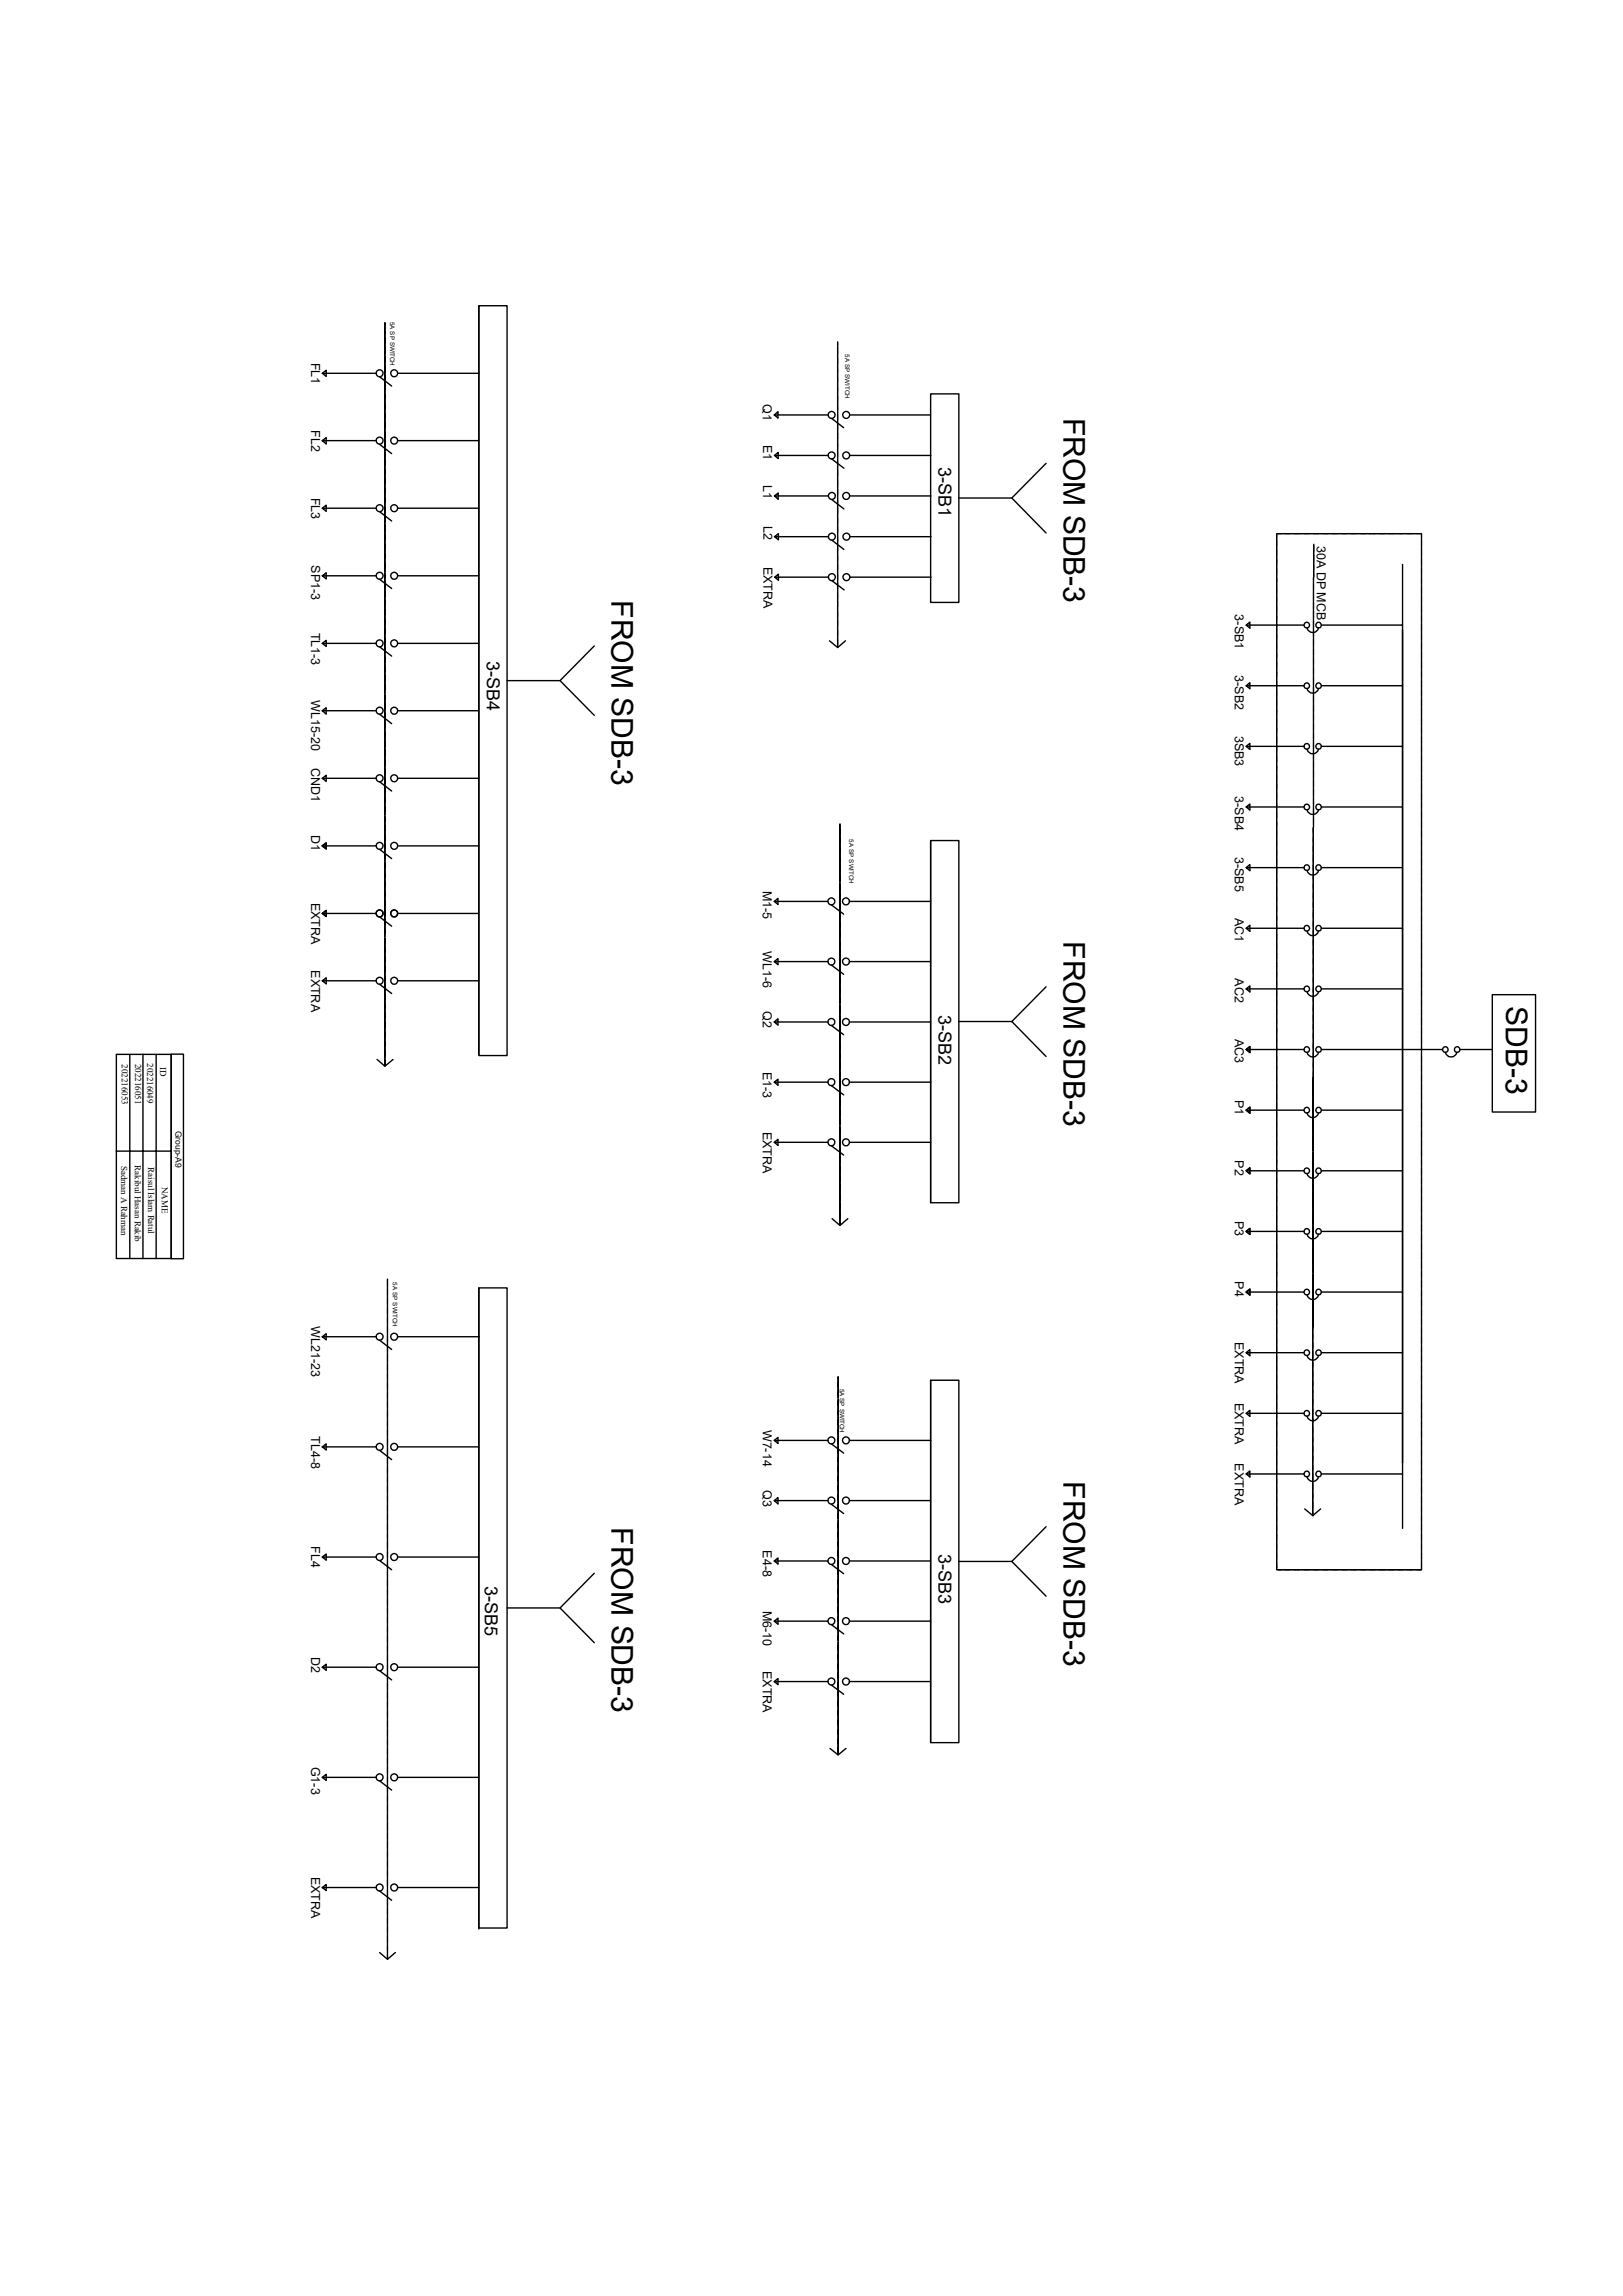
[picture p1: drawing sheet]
<svg xmlns="http://www.w3.org/2000/svg" width="297mm" height="420mm" viewBox="0 0 297 420" stroke-linecap="round" stroke-linejoin="round" font-family="sans-serif">
<defs><g id="words">
<g font-size="5.5">
<text x="194.6" y="76.4" transform="rotate(90 194.6 76.4)">FROM SDB-3</text>
<text x="111.9" y="109.8" transform="rotate(90 111.9 109.8)">FROM SDB-3</text>
<text x="194.6" y="172.1" transform="rotate(90 194.6 172.1)">FROM SDB-3</text>
<text x="275.6" y="184" transform="rotate(90 275.6 184)">SDB-3</text>
<text x="194.6" y="270.9" transform="rotate(90 194.6 270.9)">FROM SDB-3</text>
<text x="111.9" y="279.4" transform="rotate(90 111.9 279.4)">FROM SDB-3</text>
</g>
<g font-size="3.3">
<text x="171.7" y="85.4" transform="rotate(90 171.7 85.4)">3-SB1</text>
<text x="89.1" y="120.9" transform="rotate(90 89.1 120.9)">3-SB4</text>
<text x="171.7" y="185.6" transform="rotate(90 171.7 185.6)">3-SB2</text>
<text x="171.7" y="284.2" transform="rotate(90 171.7 284.2)">3-SB3</text>
<text x="88.7" y="290.1" transform="rotate(90 88.7 290.1)">3-SB5</text>
</g>
<g font-size="2.3">
<text x="56.9" y="66.3" transform="rotate(90 56.9 66.3)">FL1</text>
<text x="139.6" y="73.9" transform="rotate(90 139.6 73.9)">Q1</text>
<text x="56.9" y="78.7" transform="rotate(90 56.9 78.7)">FL2</text>
<text x="139.7" y="81.4" transform="rotate(90 139.7 81.4)">E1</text>
<text x="139.7" y="88.8" transform="rotate(90 139.7 88.8)">L1</text>
<text x="56.9" y="91" transform="rotate(90 56.9 91)">FL3</text>
<text x="139.7" y="96.2" transform="rotate(90 139.7 96.2)">L2</text>
<text x="241" y="99.9" transform="rotate(90 241 99.9)">30A DP MCB</text>
<text x="56.9" y="103.4" transform="rotate(90 56.9 103.4)">SP1-3</text>
<text x="139.7" y="103.6" transform="rotate(90 139.7 103.6)">EXTRA</text>
<text x="226" y="112.4" transform="rotate(90 226 112.4)">3-SB1</text>
<text x="56.9" y="115.7" transform="rotate(90 56.9 115.7)">TL1-3</text>
<text x="226" y="123.5" transform="rotate(90 226 123.5)">3-SB2</text>
<text x="56.9" y="128.1" transform="rotate(90 56.9 128.1)">WL15-20</text>
<text x="226" y="134.6" transform="rotate(90 226 134.6)">3SB3</text>
<text x="56.9" y="140.4" transform="rotate(90 56.9 140.4)">CND1</text>
<text x="226" y="145.7" transform="rotate(90 226 145.7)">3-SB4</text>
<text x="56.9" y="152.8" transform="rotate(90 56.9 152.8)">D1</text>
<text x="226" y="156.8" transform="rotate(90 226 156.8)">3-SB5</text>
<text x="56.9" y="165.1" transform="rotate(90 56.9 165.1)">EXTRA</text>
<text x="139.6" y="162.9" transform="rotate(90 139.6 162.9)">M1-5</text>
<text x="226" y="167.9" transform="rotate(90 226 167.9)">AC1</text>
<text x="139.6" y="173.9" transform="rotate(90 139.6 173.9)">WL1-6</text>
<text x="56.9" y="177.5" transform="rotate(90 56.9 177.5)">EXTRA</text>
<text x="226" y="178.9" transform="rotate(90 226 178.9)">AC2</text>
<text x="139.6" y="185" transform="rotate(90 139.6 185)">Q2</text>
<text x="226" y="190" transform="rotate(90 226 190)">AC3</text>
<text x="139.6" y="196" transform="rotate(90 139.6 196)">E1-3</text>
<text x="226" y="201.1" transform="rotate(90 226 201.1)">P1</text>
<text x="139.6" y="207" transform="rotate(90 139.6 207)">EXTRA</text>
<text x="226" y="212.2" transform="rotate(90 226 212.2)">P2</text>
<text x="226" y="223.3" transform="rotate(90 226 223.3)">P3</text>
<text x="226" y="234.4" transform="rotate(90 226 234.4)">P4</text>
<text x="56.9" y="242.6" transform="rotate(90 56.9 242.6)">WL21-23</text>
<text x="226" y="245.5" transform="rotate(90 226 245.5)">EXTRA</text>
<text x="226" y="256.6" transform="rotate(90 226 256.6)">EXTRA</text>
<text x="56.9" y="262.7" transform="rotate(90 56.9 262.7)">TL4-8</text>
<text x="139.6" y="261.5" transform="rotate(90 139.6 261.5)">W7-14</text>
<text x="226" y="267.7" transform="rotate(90 226 267.7)">EXTRA</text>
<text x="139.6" y="272.5" transform="rotate(90 139.6 272.5)">Q3</text>
<text x="56.9" y="282.9" transform="rotate(90 56.9 282.9)">FL4</text>
<text x="139.6" y="283.6" transform="rotate(90 139.6 283.6)">E4-8</text>
<text x="139.6" y="294.6" transform="rotate(90 139.6 294.6)">M6-10</text>
<text x="56.9" y="303" transform="rotate(90 56.9 303)">D2</text>
<text x="139.6" y="305.6" transform="rotate(90 139.6 305.6)">EXTRA</text>
<text x="56.9" y="323.2" transform="rotate(90 56.9 323.2)">G1-3</text>
<text x="56.9" y="343.3" transform="rotate(90 56.9 343.3)">EXTRA</text>
</g>
<g font-size="1.7">
<text x="22.3" y="194.7" transform="rotate(90 22.3 194.7)">202216053</text>
<text x="24.8" y="194.6" transform="rotate(90 24.8 194.6)">202216051</text>
<text x="26.9" y="194.5" transform="rotate(90 26.9 194.5)">202216049</text>
<text x="29.3" y="195.2" transform="rotate(90 29.3 195.2)">ID</text>
<text x="22.2" y="213.2" transform="rotate(90 22.2 213.2)">Sadman A Rahman</text>
<text x="24.7" y="213.1" transform="rotate(90 24.7 213.1)">Rakibul Hasan Rakib</text>
<text x="27.1" y="213.5" transform="rotate(90 27.1 213.5)">Raisul Islam Ratul</text>
<text x="29.6" y="217.1" transform="rotate(90 29.6 217.1)">NAME</text>
</g>
<text font-size="1.6" x="32.1" y="206.8" transform="rotate(90 32.1 206.8)">Group-A9</text>
<g font-size="1.1">
<text x="71.4" y="58.8" transform="rotate(90 71.4 58.8)">5A SP SWITCH</text>
<text x="154.7" y="64.8" transform="rotate(90 154.7 64.8)">5A SP SWITCH</text>
<text x="155.4" y="153.5" transform="rotate(90 155.4 153.5)">5A SP SWITCH</text>
<text x="71.9" y="234.6" transform="rotate(90 71.9 234.6)">5A SP SWITCH</text>
<text x="153.7" y="254" transform="rotate(90 153.7 254)">5A SP SWITCH</text>
</g>
</g></defs>
<g fill="none" stroke="#000" stroke-width=".25">
<path d="M70.4 59v.4M70.4 59.5v.1M70.4 59.7v.1M70.4 59.9h.1M87.6 55.9h5.2v137.2h-5.2zM87.6 55.9v137M59 68.3l.7-.6v1.1l-.7-.5h9.8M69.5 68.9l2.2 1.7M70.4 61.3h.1M70.4 61.4v.1M70.4 61.6v.1M70.4 61.8v1.1"/>
<path d="M70.4 63v.1M70.4 63.2h.1M70.4 63.3v.1M70.4 63.5v1.1M70.4 64.7v.1M70.4 64.9v.1M70.4 65.1v1.3M70.4 66.5h.1M70.4 66.6v.1M70.4 66.8v1.3M70.4 68.2v.1M70.4 68.4v.1"/>
<path d="M70.4 68.5v1.2M70.4 69.8h.1M70.4 69.9v.1M70.4 70.1v.1M70.4 70.3v1.1M70.4 71.5v.1M70.4 71.7v.1M70.4 71.8v.1M70.4 72v1.2M70.4 73.2v.1M70.4 73.4v.1M70.4 73.6v.1"/>
<path d="M70.4 73.7v1.2M70.4 75v.1M70.4 75.1v.1M70.4 75.3v.1M70.4 75.5v1.1M70.4 76.7v.1M70.4 76.9v.1M70.4 77v.1M70.4 77.2v1.2M70.4 78.4v.1M70.4 78.6v.1M70.4 78.8v.1"/>
<path d="M70.4 79v1.1M70.4 60v1.2M72.8 68.3h14.8M141.7 75.9l.7-.6v1.2l-.7-.6h9.9M152.2 76.5l2.2 1.7M153.3 62.5v.7M153.3 63.3v.1M153.3 63.5h.1M153.3 63.6v1.3M153.3 65v.1M153.3 65.2v.1M153.3 65.4v1.3"/>
<path d="M153.3 66.8h.1M153.3 66.9v.1M153.3 67.1v1.1M153.3 68.3v.1M153.3 68.5v.1M153.3 68.7h.1M153.3 68.8v1.2M153.3 70.1h.1M153.3 70.2v.1M153.3 70.4v.1M153.3 70.6v1.1M153.3 71.8v.1"/>
<path d="M153.3 72v.1M153.3 72.1v.1M153.3 72.3v1.1M153.3 73.5v.1M153.3 73.7v.1M153.3 73.9v.1M153.3 74v1.2M153.3 75.3v.1M153.3 75.4v.1M153.3 75.6v.1M153.3 75.8v1.1M153.3 77v.1"/>
<path d="M153.3 77.2v.1M153.3 77.3v1.4M153.3 78.7v.1M153.3 78.9v.1M153.3 79.1v1.3M155.5 75.9h14.8M170.3 72.1h5.2v38.1h-5.2zM59 80.6l.7-.5v1.1l-.7-.6h9.8M59 93l.7-.6v1.1l-.7-.5h9.8M69.5 81.3l2.2 1.7M69.5 93.6l2.2 1.7M70.4 80.2v.1"/>
<path d="M70.4 80.3v.1M70.4 80.5v1.3M70.4 81.9v.1M70.4 82.1v.1M70.4 82.3v1.3M70.4 83.7h.1M70.4 83.8v.1M70.4 84v1.1M70.4 85.2v.1M70.4 85.4v.1M70.4 85.6h.1M70.4 85.7v1.2"/>
<path d="M70.4 87h.1M70.4 87.1v.1M70.4 87.3v.1M70.4 87.5v1.1M70.4 88.7v.1M70.4 88.9h.1M70.4 89v.1M70.4 89.2v1.1M70.4 90.4v.1M70.4 90.6v.1M70.4 90.8h.1M70.4 90.9v1.2"/>
<path d="M70.4 92.2h.1M70.4 92.3v.1M70.4 92.5v.1M70.4 92.7v1.1M70.4 93.9v.1M70.4 94.1h.1M70.4 94.2v1.3M70.4 95.6v.1M70.4 95.8v.1M70.4 96v1.3M70.4 97.4v.1M70.4 97.5v.1"/>
<path d="M70.4 97.7v1.1M70.4 98.9v.1M70.4 99.1v.1M70.4 99.3v.1M70.4 99.4v1.2M72.8 80.6h14.8M72.8 93h14.8M141.7 83.3l.7-.5v1.1l-.7-.6h9.9M141.7 90.7l.7-.5v1.1l-.7-.6h9.9M141.7 98.2l.8-.6v1.1l-.8-.5h9.9M152.2 83.9l2.2 1.7M152.2 91.4l2.2 1.7"/>
<path d="M152.2 98.8l2.2 1.7M153.3 80.5v.1M153.3 80.6v.1M153.3 80.8v1.2M153.3 82v.1M153.3 82.2v.1M153.3 82.4v.1M153.3 82.5v1.2M153.3 83.8v.1M153.3 83.9v.1M153.3 84.1v.1M153.3 84.3v1.1"/>
<path d="M153.3 85.5v.1M153.3 85.7v.1M153.3 85.9h.1M153.3 86v1.2M153.3 87.2v.1M153.3 87.4v.1M153.3 87.6v.1M153.3 87.8v1.1M153.3 89v.1M153.3 89.2h.1M153.3 89.3v.1M153.3 89.5v1.1"/>
<path d="M153.3 90.7v.1M153.3 90.9v.1M153.3 91.1h.1M153.3 91.2v1.2M153.3 92.5h.1M153.3 92.6v.1M153.3 92.8v1.3M153.3 94.2v.1M153.3 94.4h.1M153.3 94.5v1.3M153.3 95.9v.1M153.3 96.1v.1"/>
<path d="M153.3 96.3v1.1M153.3 97.5v.1M153.3 97.7h.1M153.3 97.8v.1M153.3 98v1.1M153.3 99.2v.1M153.3 99.4v.1M153.3 99.6v.1M153.3 99.7v1.2M155.5 83.3h14.8M155.5 90.7h14.8M155.5 98.2h14.9"/>
<path d="M175.5 91.1h9.7l6.2 6.4M191.4 84.8l-6.2 6.3M233.6 98.3v.1M233.6 98.5v.1M233.6 98.7v.1M233.6 98.8v1.2M233.8 97.6h-.2v.7M233.8 97.6h.8M234.7 97.6h.1M234.9 97.6h.1M235 97.6h1.2M236.3 97.6h.1"/>
<path d="M236.4 97.6h.1M236.6 97.6h.1M236.8 97.6h1.1M238 97.6h.1M238.2 97.6h.1M238.3 97.6h.1M238.5 97.6h1.1M239.7 97.6h.1M239.9 97.6h.1M240.1 97.6h.1M240.2 97.6h1.2M240.4 99.6v.1"/>
<path d="M240.4 99.7v1.3M241.5 97.6h.1M241.6 97.6h.1M241.8 97.6h.1M242 97.6h1.1M243.2 97.6h.1M243.4 97.6h.1M243.5 97.6h.1M243.7 97.6h1.2M244.9 97.6h.1M245.1 97.6h.1M245.3 97.6h.1"/>
<path d="M245.4 97.6h1.2M246.7 97.6h.1M246.8 97.6h.1M247 97.6h.1M247.2 97.6h1.1M248.4 97.6h.1M248.6 97.6h.1M248.8 97.6h.1M248.9 97.6h1.2M250.1 97.6h.1M250.3 97.6h.1M250.5 97.6h1.3"/>
<path d="M251.9 97.6h.1M252.1 97.6h.1M252.2 97.6h1.3M253.6 97.6h.1M253.8 97.6h.1M254 97.6h1.3M255.4 97.6h.1M255.5 97.6h.1M255.7 97.6h1.1M256.9 97.6h.1M257.1 97.6h.1M257.3 97.6h.1"/>
<path d="M257.4 97.6h1.2M258.7 97.6h.1M258.8 97.6h.1M259 97.6h.1M259.2 97.6h.8M260 97.6h.1v.7M260.1 98.3v.1M260.1 98.5v.1M260.1 98.7v.1M260.1 98.8v1.2M59 105.3l.7-.5v1.1l-.7-.6h9.8M59 117.7l.7-.6v1.1l-.7-.5h9.8"/>
<path d="M69.5 106l2.2 1.7M69.5 118.3l2.2 1.7M70.4 100.7v.1M70.4 100.8v.1M70.4 101v.1M70.4 101.2v1.1M70.4 102.4v.1M70.4 102.6v.1M70.4 102.7v.1M70.4 102.9v1.2M70.4 104.1v.1M70.4 104.3v.1"/>
<path d="M70.4 104.5v.1M70.4 104.6v1.2M70.4 105.9v.1M70.4 106v.1M70.4 106.2v.1M70.4 106.4v1.1M70.4 107.6v.1M70.4 107.8v.1M70.4 107.9v1.4M70.4 109.3v.1M70.4 109.5v.1M70.4 109.7v1.3"/>
<path d="M70.4 111.1v.1M70.4 111.3h.1M70.4 111.4v1.2M70.4 112.6v.1M70.4 112.8v.1M70.4 113v.1M70.4 113.2v1.1M70.4 114.4v.1M70.4 114.6h.1M70.4 114.7v.1M70.4 114.9v1.1M70.4 116.1v.1"/>
<path d="M70.4 116.3v.1M70.4 116.5h.1M70.4 116.6v1.2M70.4 117.9h.1M70.4 118v.1M70.4 118.2v.1M70.4 118.4v1.1M70.4 119.6v.1M70.4 119.8h.1M70.4 119.9v.1M72.8 105.3h14.8M72.8 117.7h14.8"/>
<path d="M108.8 118.2l-6.3 6.3M141.8 105.6l.7-.6v1.1l-.7-.5h9.8M151.8 117.2l1.5 1.2 1.4-1.2M152.2 106.2l2.3 1.7M153.3 101h.1M153.3 101.1v.1M153.3 101.3v.1M153.3 101.5v1.1M153.3 102.7v.1M153.3 102.9v.1M153.3 103v.1M153.3 103.2v1.2"/>
<path d="M153.3 104.4v.1M153.3 104.6v.1M153.3 104.8v.1M153.3 104.9v1.2M153.3 106.2v.1M153.3 106.3v.1M153.3 106.5v1.3M153.3 107.9v.1M153.3 108.1v.1M153.3 108.2v1.4M153.3 109.6v.1M153.3 109.8v.1"/>
<path d="M153.3 110v1.1M153.3 111.2v.1M153.3 111.4v.1M153.3 111.5v.1M153.3 111.7v1.2M153.3 112.9v.1M153.3 113.1v.1M153.3 113.3v.1M153.3 113.5v1.1M153.3 114.7v.1M153.3 114.9h.1M153.3 115v.1"/>
<path d="M153.3 115.2v1.1M153.3 116.4v.1M153.3 116.6v.1M153.3 116.8h.1M153.3 116.9v1.2M153.3 118.2h.1M153.3 118.3v.1M155.5 105.6h14.9M228 114.3l.7-.5v1.1l-.7-.6h10.6M233.6 100.1v.1M233.6 100.2v.1M233.6 100.4v1.3"/>
<path d="M233.6 101.8v.1M233.6 102v.1M233.6 102.2v1.3M233.6 103.5v.1M233.6 103.7v.1M233.6 103.9v1.1M233.6 105.1v.1M233.6 105.3v.1M233.6 105.5h.1M233.6 105.6v1.2M233.6 106.8v.1M233.6 107v.1"/>
<path d="M233.6 107.2v.1M233.6 107.4v1.1M233.6 108.6v.1M233.6 108.8h.1M233.6 108.9v.1M233.6 109.1v1.1M233.6 110.3v.1M233.6 110.5v.1M233.6 110.7h.1M233.6 110.8v1.2M233.6 112.1h.1M233.6 112.2v.1"/>
<path d="M233.6 112.4v.1M233.6 112.6v1.1M233.6 113.8v.1M233.6 114h.1M233.6 114.1v1.3M233.6 115.5v.1M233.6 115.7v.1M233.6 115.9v1.3M233.6 117.3h.1M233.6 117.4v.1M233.6 117.6v1.1M233.6 118.8v.1"/>
<path d="M233.6 119v.1M233.6 119.2v.1M233.6 119.3v1.2M239.2 114.9a1.08 1.08 0 0 0 1 .8 1.08 1.08 0 0 0 1.1-.8M240.4 105.6v.5M240.4 106.2v.1M240.4 106.3v.1M240.4 106.5v.1M240.4 106.7v1.1M240.4 107.9v.1M240.4 108.1v.1M240.4 108.2v.1"/>
<path d="M240.4 108.4v1.2M240.4 109.6v.1M240.4 109.8v.1M240.4 110v.1M240.4 110.2v1.1M240.4 111.4v.1M240.4 111.5v.1M240.4 111.7v1.3M240.4 113.1v.1M240.4 113.3v.1M240.4 113.5v1.3M240.4 114.9h.1"/>
<path d="M240.4 115v.1M240.4 115.2v1.1M240.4 116.4v.1M240.4 116.6v.1M240.4 116.8h.1M240.4 116.9v1.2M240.4 118.2h.1M240.4 118.3v.1M240.4 118.5v.1M240.4 118.7v1.1M240.4 119.9v.1M240.4 101.1v.1"/>
<path d="M240.4 101.3v.1M240.4 101.5v1.1M240.4 102.7v.1M240.4 102.9v.1M240.4 103v.1M240.4 103.2v1.2M240.4 104.4v.1M240.4 104.6v.1M240.4 104.8v.1M240.4 104.9v.7M241.8 114.3h14.9M256.7 103.3v176.3"/>
<path d="M260.1 100.1v.1M260.1 100.2v.1M260.1 100.4v1.3M260.1 101.8v.1M260.1 102v.1M260.1 102.2v1.3M260.1 103.5v.1M260.1 103.7v.1M260.1 103.9v1.1M260.1 105.1v.1M260.1 105.3v.1M260.1 105.5h.1"/>
<path d="M260.1 105.6v1.2M260.1 106.8v.1M260.1 107v.1M260.1 107.2v.1M260.1 107.4v1.1M260.1 108.6v.1M260.1 108.8h.1M260.1 108.9v.1M260.1 109.1v1.1M260.1 110.3v.1M260.1 110.5v.1M260.1 110.7h.1"/>
<path d="M260.1 110.8v1.2M260.1 112.1h.1M260.1 112.2v.1M260.1 112.4v.1M260.1 112.6v1.1M260.1 113.8v.1M260.1 114h.1M260.1 114.1v1.3M260.1 115.5v.1M260.1 115.7v.1M260.1 115.9v1.3M260.1 117.3h.1"/>
<path d="M260.1 117.4v.1M260.1 117.6v1.1M260.1 118.8v.1M260.1 119v.1M260.1 119.2v.1M260.1 119.3v1.2M59 130l.7-.5v1.1l-.7-.6h9.8M69.5 130.6l2.2 1.8M70.4 120.1v1.1M70.4 121.3v.1M70.4 121.5v.1M70.4 121.7v.1"/>
<path d="M70.4 121.8v1.2M70.4 123.1h.1M70.4 123.2v.1M70.4 123.4v1.3M70.4 124.8v.1M70.4 125v.1M70.4 125.1v1.3M70.4 126.5v.1M70.4 126.7v.1M70.4 126.9v1.1M70.4 128.1v.1M70.4 128.3v.1"/>
<path d="M70.4 128.4v.1M70.4 128.6v1.2M70.4 129.8v.1M70.4 130v.1M70.4 130.2v.1M70.4 130.3v1.2M70.4 131.6v.1M70.4 131.7v.1M70.4 131.9v.1M70.4 132.1v1.1M70.4 133.3v.1M70.4 133.5v.1"/>
<path d="M70.4 133.6v.1M70.4 133.8v1.2M70.4 135v.1M70.4 135.2v.1M70.4 135.4v.1M70.4 135.6v1.1M70.4 136.8v.1M70.4 136.9v.1M70.4 137.1v1.3M70.4 138.5v.1M70.4 138.7v.1M70.4 138.9v1.3"/>
<path d="M72.8 130h14.8M92.8 124.5h9.7l6.3 6.4M228 125.4l.7-.5v1.1l-.7-.6h10.6M228 136.5l.7-.5v1.1l-.7-.6h10.6M233.6 120.6h.1M233.6 120.7v.1M233.6 120.9v.1M233.6 121.1v1.1M233.6 122.3v.1M233.6 122.5v.1M233.6 122.6v.1M233.6 122.8v1.2"/>
<path d="M233.6 124v.1M233.6 124.2v.1M233.6 124.4v.1M233.6 124.5v1.2M233.6 125.8v.1M233.6 125.9v.1M233.6 126.1v.1M233.6 126.3v1.1M233.6 127.5v.1M233.6 127.7v.1M233.6 127.8v1.4M233.6 129.2v.1"/>
<path d="M233.6 129.4v.1M233.6 129.6v1.3M233.6 131v.1M233.6 131.1v.1M233.6 131.3v1.3M233.6 132.7v.1M233.6 132.9v.1M233.6 133.1v1.1M233.6 134.3v.1M233.6 134.5h.1M233.6 134.6v.1M233.6 134.8v1.1"/>
<path d="M233.6 136v.1M233.6 136.2v.1M233.6 136.4h.1M233.6 136.5v1.2M233.6 137.8h.1M233.6 137.9v.1M233.6 138.1v.1M233.6 138.3v1.1M233.6 139.5v.1M233.6 139.7h.1M233.6 139.8v.1M233.6 140v1.1"/>
<path d="M239.2 125.9a1.08 1.08 0 0 0 1 .9 1.08 1.08 0 0 0 1.1-.9M239.2 137a1.08 1.08 0 0 0 1 .9 1.08 1.08 0 0 0 1.1-.9M240.4 120.1h.1M240.4 120.2v.1M240.4 120.4v1.1M240.4 121.6v.1M240.4 121.8v.1M240.4 122h.1M240.4 122.1v1.2M240.4 123.4h.1M240.4 123.5v.1M240.4 123.7v.1"/>
<path d="M240.4 123.9v1.1M240.4 125.1v.1M240.4 125.3h.1M240.4 125.4v.1M240.4 125.6v1.1M240.4 126.8v.1M240.4 127v.1M240.4 127.2v1.3M240.4 128.6v.1M240.4 128.7v.1M240.4 128.9v1.3M240.4 130.3v.1"/>
<path d="M240.4 130.5v.1M240.4 130.6v1.2M240.4 131.9v.1M240.4 132v.1M240.4 132.2v.1M240.4 132.4v1.1M240.4 133.6v.1M240.4 133.8v.1M240.4 133.9v.1M240.4 134.1v1.2M240.4 135.3v.1M240.4 135.5v.1"/>
<path d="M240.4 135.7v.1M240.4 135.8v1.2M240.4 137.1v.1M240.4 137.2v.1M240.4 137.4v.1M240.4 137.6v1.1M240.4 138.8v.1M240.4 139v.1M240.4 139.1v.1M240.4 139.3v1.2M241.8 125.4h14.9M241.8 136.5h14.9"/>
<path d="M260.1 120.6v.1M260.1 120.7v.1M260.1 120.9v.1M260.1 121.1v1.1M260.1 122.3v.1M260.1 122.5v.1M260.1 122.6v.1M260.1 122.8v1.2M260.1 124v.1M260.1 124.2v.1M260.1 124.4v.1M260.1 124.5v1.2"/>
<path d="M260.1 125.8v.1M260.1 125.9v.1M260.1 126.1v.1M260.1 126.3v1.1M260.1 127.5v.1M260.1 127.7v.1M260.1 127.8v1.4M260.1 129.2v.1M260.1 129.4v.1M260.1 129.6v1.3M260.1 131v.1M260.1 131.1v.1"/>
<path d="M260.1 131.3v1.3M260.1 132.7v.1M260.1 132.9v.1M260.1 133.1v1.1M260.1 134.3v.1M260.1 134.5h.1M260.1 134.6v.1M260.1 134.8v1.1M260.1 136v.1M260.1 136.2v.1M260.1 136.4h.1M260.1 136.5v1.2"/>
<path d="M260.1 137.8h.1M260.1 137.9v.1M260.1 138.1v.1M260.1 138.3v1.1M260.1 139.5v.1M260.1 139.7h.1M260.1 139.8v.1M260.1 140v1.1M59 154.7l.7-.5v1.1zM59 142.4l.7-.6v1.1l-.7-.5h9.8M59 154.7l.7-.5v1.1l-.7-.6h9.8M69.5 143l2.2 1.7"/>
<path d="M69.5 155.4l2.2 1.7M70.4 140.3h.1M70.4 140.4v.1M70.4 140.6v1.1M70.4 141.8v.1M70.4 142v.1M70.4 142.2h.1M70.4 142.3v1.2M70.4 143.6h.1M70.4 143.7v.1M70.4 143.9v.1M70.4 144.1v1.1"/>
<path d="M70.4 145.3v.1M70.4 145.5h.1M70.4 145.6v.1M70.4 145.8v1.1M70.4 147v.1M70.4 147.2v.1M70.4 147.4h.1M70.4 147.5v1.2M70.4 148.8h.1M70.4 148.9v.1M70.4 149.1v.1M70.4 149.3v1.1"/>
<path d="M70.4 150.5v.1M70.4 150.7h.1M70.4 150.8v1.3M70.4 152.2v.1M70.4 152.4v.1M70.4 152.6v1.3M70.4 154v.1M70.4 154.1v.1M70.4 154.3v1.1M70.4 155.5v.1M70.4 155.7v.1M70.4 155.9v.1"/>
<path d="M70.4 156v1.2M70.4 157.3v.1M70.4 157.4v.1M70.4 157.6v.1M70.4 157.8v1.1M70.4 159v.1M70.4 159.2v.1M70.4 159.3v.1M70.4 159.5v1.2M72.8 142.4h14.8M72.8 154.7h14.8M153.7 150.7v.1"/>
<path d="M153.7 150.9v.1M153.7 151.1v.1M153.7 151.3h.1M153.7 151.4v1.2M153.7 152.7h.1M153.7 152.8v.1M153.7 153v.1M153.7 153.2v1.1M153.7 154.4v.1M153.7 154.6h.1M153.7 154.7v.1M153.7 154.9v1.1"/>
<path d="M153.7 156.1v.1M153.7 156.3v.1M153.7 156.5h.1M153.7 156.6v1.2M153.7 157.9h.1M153.7 158v.1M153.7 158.2v1.3M153.7 159.6v.1M153.7 159.8v.1M153.7 159.9v1.3M170.3 153.8h5.2v66.2h-5.2zM170.3 153.8v66.2"/>
<path d="M228 147.6l.7-.5v1.1l-.7-.6h10.6M228 158.7l.7-.5v1.1l-.7-.6h10.6M233.6 141.2v.1M233.6 141.4v.1M233.6 141.6h.1M233.6 141.7v1.2M233.6 143h.1M233.6 143.1v.1M233.6 143.3v1.3M233.6 144.7v.1M233.6 144.9h.1M233.6 145v1.3"/>
<path d="M233.6 146.4v.1M233.6 146.6v.1M233.6 146.8v1.1M233.6 148v.1M233.6 148.2v.1M233.6 148.3v.1M233.6 148.5v1.1M233.6 149.7v.1M233.6 149.9v.1M233.6 150.1v.1M233.6 150.2v1.2M233.6 151.5v.1"/>
<path d="M233.6 151.6v.1M233.6 151.8v.1M233.6 152v1.1M233.6 153.2v.1M233.6 153.4v.1M233.6 153.5v.1M233.6 153.7v1.2M233.6 154.9v.1M233.6 155.1v.1M233.6 155.3v.1M233.6 155.4v1.2M233.6 156.7v.1"/>
<path d="M233.6 156.8v.1M233.6 157v1.3M233.6 158.4v.1M233.6 158.6v.1M233.6 158.7v1.4M239.2 148.1a1.08 1.08 0 0 0 1 .9 1.08 1.08 0 0 0 1.1-.9M239.2 159.2a1.08 1.08 0 0 0 1 .9 1.08 1.08 0 0 0 1.1-.9M240.3 151.5v.9M240.3 152.5v.1M240.3 152.7v.1M240.3 152.9v.1M240.3 153v1.2"/>
<path d="M240.3 154.3h.1M240.3 154.4v.1M240.3 154.6v1.3M240.3 156v.1M240.3 156.2v.1M240.3 156.3v1.3M240.3 157.7v.1M240.3 157.9v.1M240.3 158.1v1.1M240.3 159.3v.1M240.3 159.5v.1M240.3 159.6v.1"/>
<path d="M240.3 159.8v1.2M240.4 140.5v.1M240.4 140.7v.1M240.4 140.9v1.3M240.4 142.3v.1M240.4 142.5h.1M240.4 142.6v1.3M240.4 144v.1M240.4 144.2v.1M240.4 144.4v1.1M240.4 145.6v.1M240.4 145.8h.1"/>
<path d="M240.4 145.9v.1M240.4 146.1v1.1M240.4 147.3v.1M240.4 147.5v.1M240.4 147.7h.1M240.4 147.8v1.2M240.4 149.1h.1M240.4 149.2v.1M240.4 149.4v.1M240.4 149.6v1.1M240.4 150.8v.1M240.4 151h.1"/>
<path d="M240.4 151.1v.1M240.4 151.3l-.1 .1M241.8 147.6h14.9M241.8 158.7h14.9M260.1 141.2v.1M260.1 141.4v.1M260.1 141.6h.1M260.1 141.7v1.2M260.1 143h.1M260.1 143.1v.1M260.1 143.3v1.3M260.1 144.7v.1"/>
<path d="M260.1 144.9h.1M260.1 145v1.3M260.1 146.4v.1M260.1 146.6v.1M260.1 146.8v1.1M260.1 148v.1M260.1 148.2v.1M260.1 148.3v.1M260.1 148.5v1.1M260.1 149.7v.1M260.1 149.9v.1M260.1 150.1v.1"/>
<path d="M260.1 150.2v1.2M260.1 151.5v.1M260.1 151.6v.1M260.1 151.8v.1M260.1 152v1.1M260.1 153.2v.1M260.1 153.4v.1M260.1 153.5v.1M260.1 153.7v1.2M260.1 154.9v.1M260.1 155.1v.1M260.1 155.3v.1"/>
<path d="M260.1 155.4v1.2M260.1 156.7v.1M260.1 156.8v.1M260.1 157v1.3M260.1 158.4v.1M260.1 158.6v.1M260.1 158.7v1.4M59 167.1l.7-.6v1.1zM59 167.1l.7-.6v1.1l-.7-.5h9.8M59 179.4l.7-.5v1.1l-.7-.6h9.8M69.5 167.7l2.2 1.7M70.4 160.7v.1"/>
<path d="M70.4 160.9v.1M70.4 161.1v.1M70.4 161.2v1.2M70.4 162.5v.1M70.4 162.6v.1M70.4 162.8v.1M70.4 163v1.1M70.4 164.2v.1M70.4 164.4v.1M70.4 164.5v.1M70.4 164.7v1.2M70.4 165.9v.1"/>
<path d="M70.4 166.1v.1M70.4 166.3v1.3M70.4 167.7v.1M70.4 167.9h.1M70.4 168v1.3M70.4 169.4v.1M70.4 169.6v.1M70.4 169.8v1.1M70.4 171v.1M70.4 171.2h.1M70.4 171.3v.1M70.4 171.5v1.1"/>
<path d="M70.4 172.7v.1M70.4 172.9v.1M70.4 173.1h.1M70.4 173.2v1.2M70.4 174.5h.1M70.4 174.6v.1M70.4 174.8v.1M70.4 175v1.1M70.4 176.2v.1M70.4 176.4h.1M70.4 176.5v.1M70.4 176.7v1.1"/>
<path d="M70.4 177.9v.1M70.4 178.1v.1M70.4 178.3v.1M70.4 178.4v1.2M70.4 179.7h.1M70.4 179.8v.1M72.8 167.1h14.8M72.8 179.4h14.8M141.7 164.9l.7-.6v1.1l-.7-.5h9.8M141.7 175.9l.7-.6v1.1l-.7-.5h9.8M152.1 165.5l2.3 1.7M152.1 176.5l2.3 1.7"/>
<path d="M153.7 161.3v.1M153.7 161.5v.1M153.7 161.7v1.1M153.7 162.9v.1M153.7 163.1v.1M153.7 163.2v.1M153.7 163.4v1.1M153.7 164.6v.1M153.7 164.8v.1M153.7 165v.1M153.7 165.1v1.2M153.7 166.4v.1"/>
<path d="M153.7 166.5v.1M153.7 166.7v.1M153.7 166.9v1.1M153.7 168.1v.1M153.7 168.3v.1M153.7 168.4v.1M153.7 168.6v1.2M153.7 169.8v.1M153.7 170v.1M153.7 170.2v.1M153.7 170.3v1.2M153.7 171.6v.1"/>
<path d="M153.7 171.7v.1M153.7 171.9v.1M153.7 172.1v1.1M153.7 173.3v.1M153.7 173.5v.1M153.7 173.7v1.3M153.7 175v.1M153.7 175.2v.1M153.7 175.4v1.3M153.7 176.8v.1M153.7 177h.1M153.7 177.1v1.2"/>
<path d="M153.7 178.4h.1M153.7 178.5v.1M153.7 178.7v.1M153.7 178.9v1.1M155.4 164.9h14.9M155.4 175.9h14.9M228 169.8l.7-.6v1.1l-.7-.5h10.6M233.6 160.1v.1M233.6 160.3v.1M233.6 160.5v1.1M233.6 161.7v.1M233.6 161.9v.1"/>
<path d="M233.6 162.1h.1M233.6 162.2v1.2M233.6 163.4v.1M233.6 163.6v.1M233.6 163.8v.1M233.6 164v1.1M233.6 165.2v.1M233.6 165.4h.1M233.6 165.5v.1M233.6 165.7v1.1M233.6 166.9v.1M233.6 167.1v.1"/>
<path d="M233.6 167.3h.1M233.6 167.4v1.2M233.6 168.7h.1M233.6 168.8v.1M233.6 169v.1M233.6 169.2v1.1M233.6 170.4v.1M233.6 170.6h.1M233.6 170.7v1.3M233.6 172.1v.1M233.6 172.3v.1M233.6 172.5v1.3"/>
<path d="M233.6 173.9h.1M233.6 174v.1M233.6 174.2v1.3M233.6 175.6v.1M233.6 175.8v.1M233.6 175.9v1.2M233.6 177.2h.1M233.6 177.3v.1M233.6 177.5v.1M233.6 177.7v1.1M233.6 178.9v.1M233.6 179.1v.1"/>
<path d="M233.6 179.2v.1M233.6 179.4v1.2M239.2 170.3a1.08 1.08 0 0 0 1 .9 1.08 1.08 0 0 0 1.1-.9M240.3 161v.1M240.3 161.2v.1M240.3 161.4v.1M240.3 161.5v1.2M240.3 162.8v.1M240.3 162.9v.1M240.3 163.1v.1M240.3 163.3v1.1M240.3 164.5v.1"/>
<path d="M240.3 164.7v.1M240.3 164.8v.1M240.3 165v1.2M240.3 166.2v.1M240.3 166.4v.1M240.3 166.6v.1M240.3 166.8v1.1M240.3 168v.1M240.3 168.1v.1M240.3 168.3v.1M240.3 168.5v1.1M240.3 169.7v.1"/>
<path d="M240.3 169.9v.1M240.3 170.1v1.3M240.3 171.4v.1M240.3 171.6v.1M240.3 171.8v1.3M240.3 173.2v.1M240.3 173.4h.1M240.3 173.5v1.2M240.3 174.8h.1M240.3 174.9v.1M240.3 175.1v.1M240.3 175.3v1.1"/>
<path d="M240.3 176.5v.1M240.3 176.7h.1M240.3 176.8v.1M240.3 177v1.1M240.3 178.2v.1M240.3 178.4v.1M240.3 178.6h.1M240.3 178.7v1.2M240.3 180h.1M241.8 169.8h14.9M260.1 160.1v.1M260.1 160.3v.1"/>
<path d="M260.1 160.5v1.1M260.1 161.7v.1M260.1 161.9v.1M260.1 162.1h.1M260.1 162.2v1.2M260.1 163.4v.1M260.1 163.6v.1M260.1 163.8v.1M260.1 164v1.1M260.1 165.2v.1M260.1 165.4h.1M260.1 165.5v.1"/>
<path d="M260.1 165.7v1.1M260.1 166.9v.1M260.1 167.1v.1M260.1 167.3h.1M260.1 167.4v1.2M260.1 168.7h.1M260.1 168.8v.1M260.1 169v.1M260.1 169.2v1.1M260.1 170.4v.1M260.1 170.6h.1M260.1 170.7v1.3"/>
<path d="M260.1 172.1v.1M260.1 172.3v.1M260.1 172.5v1.3M260.1 173.9h.1M260.1 174v.1M260.1 174.2v1.3M260.1 175.6v.1M260.1 175.8v.1M260.1 175.9v1.2M260.1 177.2h.1M260.1 177.3v.1M260.1 177.5v.1"/>
<path d="M260.1 177.7v1.1M260.1 178.9v.1M260.1 179.1v.1M260.1 179.2v.1M260.1 179.4v1.2M21.3 192.9h10v37.3h-10zM23.7 192.9v37.3M26.2 192.8v37.4M28.6 192.9v37.3M31.3 192.8h2.3v37.5h-2.3zM69 193.8l1.4 1.2 1.5-1.2M69.5 180l2.2 1.7"/>
<path d="M70.4 180v1.3M70.4 181.4v.1M70.4 181.6v.1M70.4 181.7v1.3M70.4 183.1v.1M70.4 183.3v.1M70.4 183.5v1.1M70.4 184.7v.1M70.4 184.9v.1M70.4 185v.1M70.4 185.2v1.2M70.4 186.4v.1"/>
<path d="M70.4 186.6v.1M70.4 186.8v.1M70.4 186.9v1.2M70.4 188.2v.1M70.4 188.3v.1M70.4 188.5v.1M70.4 188.7v1.1M70.4 189.9v.1M70.4 190.1v.1M70.4 190.2v.1M70.4 190.4v1.2M70.4 191.6v.1"/>
<path d="M70.4 191.8v.1M70.4 192v.1M70.4 192.2v1.1M70.4 193.4v.1M70.4 193.5v.1M70.4 193.7v1.3M141.7 186.9l.7-.5v1.1l-.7-.6h9.8M141.7 198l.7-.6v1.1l-.7-.5h9.8M152.1 187.6l2.3 1.7M152.1 198.6l2.3 1.7M153.7 180.1v.1M153.7 180.3h.1"/>
<path d="M153.7 180.4v.1M153.7 180.6v1.1M153.7 181.8v.1M153.7 182v.1M153.7 182.2h.1M153.7 182.3v1.2M153.7 183.6h.1M153.7 183.7v.1M153.7 183.9v.1M153.7 184.1v1.1M153.7 185.3v.1M153.7 185.5h.1"/>
<path d="M153.7 185.6v.1M153.7 185.8v1.1M153.7 187v.1M153.7 187.2v.1M153.7 187.4v1.3M153.7 188.8h.1M153.7 188.9v.1M153.7 189.1v1.3M153.7 190.5v.1M153.7 190.7v.1M153.7 190.8v1.2M153.7 192.1v.1"/>
<path d="M153.7 192.2v.1M153.7 192.4v.1M153.7 192.6v1.1M153.7 193.8v.1M153.7 194v.1M153.7 194.1v.1M153.7 194.3v1.2M153.7 195.5v.1M153.7 195.7v.1M153.7 195.9v.1M153.7 196v1.2M153.7 197.3v.1"/>
<path d="M153.7 197.4v.1M153.7 197.6v.1M153.7 197.8v1.1M153.7 199v.1M153.7 199.2v.1M153.7 199.3v.1M153.7 199.5v1.2M155.4 186.9h14.9M155.4 198h14.9M175.5 186.9h9.7l6.2 6.4M191.4 180.5l-6.2 6.4M228 192l.7-.6v1.1z"/>
<path d="M228 180.9l.7-.6v1.1l-.7-.5h10.6M228 192l.7-.6v1.1l-.7-.5h10.6M233.6 180.6v.1M233.6 180.8v.1M233.6 181v.1M233.6 181.1v1.2M233.6 182.4v.1M233.6 182.5v.1M233.6 182.7v.1M233.6 182.9v1.1M233.6 184.1v.1M233.6 184.3v.1"/>
<path d="M233.6 184.4v.1M233.6 184.6v1.2M233.6 185.8v.1M233.6 186v.1M233.6 186.2v1.3M233.6 187.6v.1M233.6 187.7v.1M233.6 187.9v1.3M233.6 189.3v.1M233.6 189.5v.1M233.6 189.7v1.1M233.6 190.9v.1"/>
<path d="M233.6 191.1h.1M233.6 191.2v.1M233.6 191.4v1.1M233.6 192.6v.1M233.6 192.8v.1M233.6 193h.1M233.6 193.1v1.2M233.6 194.4h.1M233.6 194.5v.1M233.6 194.7v.1M233.6 194.9v1.1M233.6 196.1v.1"/>
<path d="M233.6 196.3h.1M233.6 196.4v.1M233.6 196.6v1.1M233.6 197.8v.1M233.6 198v.1M233.6 198.2h.1M233.6 198.3v1.2M233.6 199.6h.1M233.6 199.7v.1M233.6 199.9v1.3M239.2 181.4a1.08 1.08 0 0 0 1 .8 1.08 1.08 0 0 0 1.1-.8M239.2 192.5a1.08 1.08 0 0 0 1 .8 1.08 1.08 0 0 0 1.1-.8"/>
<path d="M240.3 197.1v.1M240.3 197.3v.1M240.3 197.5v1.3M240.3 198.9v.1M240.3 199.1h.1M240.3 199.2v1.3M240.3 180.1v.1M240.3 180.3v.1M240.3 180.5v1.1M240.3 181.7v.1M240.3 181.9h.1M240.3 182v.1"/>
<path d="M240.3 182.2v1.1M240.3 183.4v.1M240.3 183.6v.1M240.3 183.8v1.3M240.3 185.2v.1M240.3 185.3v.1M240.3 185.5v1.3M240.3 186.9v.1M240.3 187.1v.1M240.3 187.2v1.2M240.3 188.5v.1M240.3 188.6v.1"/>
<path d="M240.3 188.8v.1M240.3 189v1.1M240.3 190.2v.1M240.3 190.4v.1M240.3 190.5v.1M240.3 190.7v1.2M240.3 191.9v.1M240.3 192.1v.1M240.3 192.3v.1M240.3 192.4v1.2M240.3 193.7v.1M240.3 193.8v.1"/>
<path d="M240.3 194v.1M240.3 194.2v1.1M240.3 195.4v.1M240.3 195.6v.1M240.3 195.7v.1M240.3 195.9v1M240.3 196.9v.2M241.8 180.9h14.9M241.8 192h22.2M260.1 180.6v.1M260.1 180.8v.1M260.1 181v.1"/>
<path d="M260.1 181.1v1.2M260.1 182.4v.1M260.1 182.5v.1M260.1 182.7v.1M260.1 182.9v1.1M260.1 184.1v.1M260.1 184.3v.1M260.1 184.4v.1M260.1 184.6v1.2M260.1 185.8v.1M260.1 186v.1M260.1 186.2v1.3"/>
<path d="M260.1 187.6v.1M260.1 187.7v.1M260.1 187.9v1.3M260.1 189.3v.1M260.1 189.5v.1M260.1 189.7v1.1M260.1 190.9v.1M260.1 191.1h.1M260.1 191.2v.1M260.1 191.4v1.1M260.1 192.6v.1M260.1 192.8v.1"/>
<path d="M260.1 193h.1M260.1 193.1v1.2M260.1 194.4h.1M260.1 194.5v.1M260.1 194.7v.1M260.1 194.9v1.1M260.1 196.1v.1M260.1 196.3h.1M260.1 196.4v.1M260.1 196.6v1.1M260.1 197.8v.1M260.1 198v.1"/>
<path d="M260.1 198.2h.1M260.1 198.3v1.2M260.1 199.6h.1M260.1 199.7v.1M260.1 199.9v1.3M264.5 192.5a1.08 1.08 0 0 0 1.1 .8 1.08 1.08 0 0 0 1-.8M267.2 192h5.8M273.1 181.9h7.9v21.5h-7.9zM21.3 210.6h10M141.7 209l.7-.6v1.1l-.7-.5h9.8M152.1 209.6l2.3 1.7M153.7 200.7v.1"/>
<path d="M153.7 200.9v.1M153.7 201.1v1.3M153.7 202.5v.1M153.7 202.6v.1M153.7 202.8v1.3M153.7 204.2v.1M153.7 204.4v.1M153.7 204.6v1.1M153.7 205.8v.1M153.7 206h.1M153.7 206.1v.1M153.7 206.3v1.1"/>
<path d="M153.7 207.5v.1M153.7 207.7v.1M153.7 207.9h.1M153.7 208v1.2M153.7 209.3h.1M153.7 209.4v.1M153.7 209.6v.1M153.7 209.8v1.1M153.7 211v.1M153.7 211.2h.1M153.7 211.3v.1M153.7 211.5v1.1"/>
<path d="M153.7 212.7v.1M153.7 212.9v.1M153.7 213.1h.1M153.7 213.2v1.2M153.7 214.5h.1M153.7 214.6v.1M153.7 214.8v.1M153.7 215v1.1M153.7 216.2v.1M153.7 216.4v.1M153.7 216.5v1.3M153.7 217.9v.1"/>
<path d="M153.7 218.1v.1M153.7 218.3v1.3M153.7 219.7v.1M153.7 219.8v.1M155.4 209h14.9M228 203.1l.7-.6v1.1zM228 214.2l.7-.6v1.1zM228 203.1l.7-.6v1.1l-.7-.5h10.6M228 214.2l.7-.6v1.1l-.7-.5h10.6M233.6 201.3v.1M233.6 201.5h.1M233.6 201.6v1.3"/>
<path d="M233.6 203v.1M233.6 203.2v.1M233.6 203.4v1.1M233.6 204.6v.1M233.6 204.8v.1M233.6 204.9v.1M233.6 205.1v1.1M233.6 206.3v.1M233.6 206.5v.1M233.6 206.7v.1M233.6 206.8v1.2M233.6 208.1v.1"/>
<path d="M233.6 208.2v.1M233.6 208.4v.1M233.6 208.6v1.1M233.6 209.8v.1M233.6 210v.1M233.6 210.1v.1M233.6 210.3v1.2M233.6 211.5v.1M233.6 211.7v.1M233.6 211.9v.1M233.6 212v1.2M233.6 213.3v.1"/>
<path d="M233.6 213.4v.1M233.6 213.6v1.3M233.6 215v.1M233.6 215.2v.1M233.6 215.3v1.4M233.6 216.7v.1M233.6 216.9v.1M233.6 217.1v1.1M233.6 218.3v.1M233.6 218.5v.1M233.6 218.7h.1M233.6 218.8v1.2"/>
<path d="M239.2 203.6a1.08 1.08 0 0 0 1 .8 1.08 1.08 0 0 0 1.1-.8M239.2 214.7a1.08 1.08 0 0 0 1 .8 1.08 1.08 0 0 0 1.1-.8M240.3 200.6v.1M240.3 200.8v.1M240.3 201v1.1M240.3 202.2v.1M240.3 202.4h.1M240.3 202.5v.1M240.3 202.7v1.1M240.3 203.9v.1M240.3 204.1v.1M240.3 204.3h.1"/>
<path d="M240.3 204.4v1.2M240.3 205.7h.1M240.3 205.8v.1M240.3 206v.1M240.3 206.2v1.1M240.3 207.4v.1M240.3 207.6h.1M240.3 207.7v.1M240.3 207.9v1.1M240.3 209.1v.1M240.3 209.3v.1M240.3 209.5h.1"/>
<path d="M240.3 209.6v1.2M240.3 210.9h.1M240.3 211v.1M240.3 211.2v.1M240.3 211.4v1.1M240.3 212.6v.1M240.3 212.8v.1M240.3 212.9v1.3M240.3 214.3v.1M240.3 214.5v.1M240.3 214.7v1.3M240.3 216.1v.1"/>
<path d="M240.3 216.2v.1M240.3 216.4v1.2M240.3 217.6v.1M240.3 217.8v.1M240.3 218v.1M240.3 218.1v1.2M240.3 219.4v.1M240.3 219.5v.1M240.3 219.7v.1M240.3 219.9v1.1M241.8 203.1h14.9M241.8 214.2h14.9"/>
<path d="M260.1 201.3v.1M260.1 201.5h.1M260.1 201.6v1.3M260.1 203v.1M260.1 203.2v.1M260.1 203.4v1.1M260.1 204.6v.1M260.1 204.8v.1M260.1 204.9v.1M260.1 205.1v1.1M260.1 206.3v.1M260.1 206.5v.1"/>
<path d="M260.1 206.7v.1M260.1 206.8v1.2M260.1 208.1v.1M260.1 208.2v.1M260.1 208.4v.1M260.1 208.6v1.1M260.1 209.8v.1M260.1 210v.1M260.1 210.1v.1M260.1 210.3v1.2M260.1 211.5v.1M260.1 211.7v.1"/>
<path d="M260.1 211.9v.1M260.1 212v1.2M260.1 213.3v.1M260.1 213.4v.1M260.1 213.6v1.3M260.1 215v.1M260.1 215.2v.1M260.1 215.3v1.4M260.1 216.7v.1M260.1 216.9v.1M260.1 217.1v1.1M260.1 218.3v.1"/>
<path d="M260.1 218.5v.1M260.1 218.7h.1M260.1 218.8v1.2M70.9 234v1.3M70.9 235.4v.1M70.9 235.5v.1M70.9 235.7v1.3M70.9 237.1v.1M70.9 237.3v.1M70.9 237.4v1.2M70.9 238.7v.1M70.9 238.8v.1"/>
<path d="M70.9 239v.1M70.9 239.2v1.1M87.6 235.6h5.2v117.1h-5.2zM87.6 235.6v117.2M152.3 222.9l1.4 1.3 1.5-1.3M153.7 220v1.1M153.7 221.2v.1M153.7 221.4v.1M153.7 221.6v.1M153.7 221.7v1.2M153.7 223v.1M153.7 223.1v.1"/>
<path d="M153.7 223.3v.1M153.7 223.5v.7M228 225.3l.7-.6v1.1zM228 236.3l.7-.5v1.1zM228 225.3l.7-.6v1.1l-.7-.5h10.6M228 236.3l.7-.5v1.1l-.7-.6h10.6M233.6 220v.1M233.6 220.2v.1M233.6 220.4v.1M233.6 220.6v1.1M233.6 221.8v.1M233.6 222h.1"/>
<path d="M233.6 222.1v.1M233.6 222.3v1.1M233.6 223.5v.1M233.6 223.7v.1M233.6 223.9h.1M233.6 224v1.2M233.6 225.3h.1M233.6 225.4v.1M233.6 225.6v.1M233.6 225.8v1.1M233.6 227v.1M233.6 227.2h.1"/>
<path d="M233.6 227.3v.1M233.6 227.5v1.1M233.6 228.7v.1M233.6 228.9v.1M233.6 229.1v1.3M233.6 230.5h.1M233.6 230.6v.1M233.6 230.8v1.3M233.6 232.2v.1M233.6 232.4v.1M233.6 232.5v1.2M233.6 233.8h.1"/>
<path d="M233.6 233.9v.1M233.6 234.1v.1M233.6 234.3v1.1M233.6 235.5v.1M233.6 235.7v.1M233.6 235.8v.1M233.6 236v1.2M233.6 237.2v.1M233.6 237.4v.1M233.6 237.6v.1M233.6 237.7v1.2M233.6 239v.1"/>
<path d="M233.6 239.1v.1M233.6 239.3v.1M233.6 239.5v1.1M239.2 225.8a1.08 1.08 0 0 0 1 .8 1.08 1.08 0 0 0 1.1-.8M239.2 236.9a1.08 1.08 0 0 0 1 .8 1.08 1.08 0 0 0 1.1-.8M240.3 221.1v.1M240.3 221.3v.1M240.3 221.4v.1M240.3 221.6v1.2M240.3 222.8v.1M240.3 223v.1M240.3 223.2v.1"/>
<path d="M240.3 223.4v1.1M240.3 224.6v.1M240.3 224.7v.1M240.3 224.9v.1M240.3 225.1v1.1M240.3 226.3v.1M240.3 226.5v.1M240.3 226.7v1.3M240.3 228v.1M240.3 228.2v.1M240.3 228.4v1.3M240.3 229.8v.1"/>
<path d="M240.3 230h.1M240.3 230.1v1.2M240.3 231.4h.1M240.3 231.5v.1M240.3 231.7v.1M240.3 231.9v1.1M240.3 233.1v.1M240.3 233.3h.1M240.3 233.4v.1M240.3 233.6v1.1M240.3 234.8v.1M240.3 235v.1"/>
<path d="M240.3 235.2h.1M240.3 235.3v1.2M240.3 236.6h.1M240.3 236.7v.1M240.3 236.9v.1M240.3 237.1v1.1M240.3 238.3v.1M240.3 238.5h.1M240.3 238.6v.1M240.3 238.8v1.1M241.8 225.3h14.9M241.8 236.3h14.9"/>
<path d="M260.1 220v.1M260.1 220.2v.1M260.1 220.4v.1M260.1 220.6v1.1M260.1 221.8v.1M260.1 222h.1M260.1 222.1v.1M260.1 222.3v1.1M260.1 223.5v.1M260.1 223.7v.1M260.1 223.9h.1M260.1 224v1.2"/>
<path d="M260.1 225.3h.1M260.1 225.4v.1M260.1 225.6v.1M260.1 225.8v1.1M260.1 227v.1M260.1 227.2h.1M260.1 227.3v.1M260.1 227.5v1.1M260.1 228.7v.1M260.1 228.9v.1M260.1 229.1v1.3M260.1 230.5h.1"/>
<path d="M260.1 230.6v.1M260.1 230.8v1.3M260.1 232.2v.1M260.1 232.4v.1M260.1 232.5v1.2M260.1 233.8h.1M260.1 233.9v.1M260.1 234.1v.1M260.1 234.3v1.1M260.1 235.5v.1M260.1 235.7v.1M260.1 235.8v.1"/>
<path d="M260.1 236v1.2M260.1 237.2v.1M260.1 237.4v.1M260.1 237.6v.1M260.1 237.7v1.2M260.1 239v.1M260.1 239.1v.1M260.1 239.3v.1M260.1 239.5v1.1M59 244.5l.7-.5v1.1l-.7-.6h9.8M69.5 245.2l2.2 1.6M70.9 240.4v.1"/>
<path d="M70.9 240.6v.1M70.9 240.7v.1M70.9 240.9v1.2M70.9 242.1v.1M70.9 242.3v.1M70.9 242.5v.1M70.9 242.7v1.1M70.9 243.9v.1M70.9 244.1h.1M70.9 244.2v.1M70.9 244.4v1.1M70.9 245.6v.1"/>
<path d="M70.9 245.8v.1M70.9 246h.1M70.9 246.1v1.2M70.9 247.4h.1M70.9 247.5v.1M70.9 247.7v1.3M70.9 249.1v.1M70.9 249.3h.1M70.9 249.4v1.3M70.9 250.8v.1M70.9 251v.1M70.9 251.2v1.1"/>
<path d="M70.9 252.4v.1M70.9 252.6h.1M70.9 252.7v.1M70.9 252.9v1.1M70.9 254.1v.1M70.9 254.3v.1M70.9 254.5v.1M70.9 254.6v1.2M70.9 255.9h.1M70.9 256v.1M70.9 256.2v.1M70.9 256.4v1.1"/>
<path d="M70.9 257.6v.1M70.9 257.8v.1M70.9 257.9v.1M70.9 258.1v1.1M70.9 259.3v.1M70.9 259.5v.1M70.9 259.7v.1M70.9 259.8v1.2M72.8 244.5h14.8M153.4 255.8v.1M153.4 256v.1M153.4 256.2v1.1"/>
<path d="M153.4 257.4v.1M153.4 257.6h.1M153.4 257.7v.1M153.4 257.9v1.1M153.4 259.1v.1M153.4 259.3v.1M153.4 259.5h.1M153.4 259.6v1.2M153.4 251.8v.5M153.4 252.3v.1M153.4 252.5v.1M153.4 252.7v1.1"/>
<path d="M153.4 253.9v.1M153.4 254.1v.1M153.4 254.3h.1M153.4 254.4v1.2M153.4 255.7h.1M170.3 252.5h5.2v66.3h-5.2zM170.3 252.5v66.1M228 247.4l.7-.5v1.1l-.7-.6h10.6M228 258.5l.7-.5v1.1l-.7-.6h10.6M233.6 240.7v.1M233.6 240.9v.1M233.6 241v.1"/>
<path d="M233.6 241.2v1.2M233.6 242.4v.1M233.6 242.6v.1M233.6 242.8v1.3M233.6 244.2v.1M233.6 244.3v.1M233.6 244.5v1.3M233.6 245.9v.1M233.6 246.1v.1M233.6 246.3v1.1M233.6 247.5v.1M233.6 247.6v.1"/>
<path d="M233.6 247.8v.1M233.6 248v1.1M233.6 249.2v.1M233.6 249.4v.1M233.6 249.6h.1M233.6 249.7v1.2M233.6 251h.1M233.6 251.1v.1M233.6 251.3v.1M233.6 251.5v1.1M233.6 252.7v.1M233.6 252.9h.1"/>
<path d="M233.6 253v.1M233.6 253.2v1.1M233.6 254.4v.1M233.6 254.6v.1M233.6 254.8h.1M233.6 254.9v1.2M233.6 256.2h.1M233.6 256.3v.1M233.6 256.5v1.3M233.6 257.9v.1M233.6 258.1h.1M233.6 258.2v1.3"/>
<path d="M233.6 259.6v.1M233.6 259.8v.1M233.6 260v1.1M239.2 247.9a1.08 1.08 0 0 0 1 .9 1.08 1.08 0 0 0 1.1-.9M239.2 259a1.08 1.08 0 0 0 1 .9 1.08 1.08 0 0 0 1.1-.9M240.2 242.8v.6M240.2 243.5v.1M240.2 243.7v.1M240.2 243.8v1.2M240.2 245.1v.1M240.2 245.2v.1M240.2 245.4v.1"/>
<path d="M240.2 245.6v1.1M240.2 246.8v.1M240.2 247v.1M240.2 247.1v.1M240.2 247.3v1.2M240.2 248.5v.1M240.2 248.7v.1M240.2 248.9v.1M240.2 249v1.2M240.2 250.3v.1M240.2 250.4v.1M240.2 250.6v.1"/>
<path d="M240.2 250.8v1.1M240.2 252v.1M240.2 252.2v.1M240.2 252.3v.1M240.2 252.5v1.2M240.2 253.7v.1M240.2 253.9v.1M240.2 254.1v.1M240.2 254.3v1.1M240.2 255.5v.1M240.2 255.7h.1M240.2 255.8v1.3"/>
<path d="M240.2 257.2v.1M240.2 257.4v.1M240.2 257.6v1.3M240.2 259h.1M240.2 259.1v.1M240.2 259.3v1.1M240.3 240v.1M240.3 240.2v.1M240.3 240.4v1.3M240.3 241.8v.1M240.3 241.9v.1M240.3 242.1v.6"/>
<path d="M241.8 247.4h14.9M241.8 258.5h14.9M260.1 240.7v.1M260.1 240.9v.1M260.1 241v.1M260.1 241.2v1.2M260.1 242.4v.1M260.1 242.6v.1M260.1 242.8v1.3M260.1 244.2v.1M260.1 244.3v.1M260.1 244.5v1.3"/>
<path d="M260.1 245.9v.1M260.1 246.1v.1M260.1 246.3v1.1M260.1 247.5v.1M260.1 247.6v.1M260.1 247.8v.1M260.1 248v1.1M260.1 249.2v.1M260.1 249.4v.1M260.1 249.6h.1M260.1 249.7v1.2M260.1 251h.1"/>
<path d="M260.1 251.1v.1M260.1 251.3v.1M260.1 251.5v1.1M260.1 252.7v.1M260.1 252.9h.1M260.1 253v.1M260.1 253.2v1.1M260.1 254.4v.1M260.1 254.6v.1M260.1 254.8h.1M260.1 254.9v1.2M260.1 256.2h.1"/>
<path d="M260.1 256.3v.1M260.1 256.5v1.3M260.1 257.9v.1M260.1 258.1h.1M260.1 258.2v1.3M260.1 259.6v.1M260.1 259.8v.1M260.1 260v1.1M59 264.7l.7-.6v1.1l-.7-.5h9.8M69.5 265.3l2.2 1.7M70.9 261.1v.1M70.9 261.2v.1"/>
<path d="M70.9 261.4v.1M70.9 261.6v1.1M70.9 262.8v.1M70.9 263v.1M70.9 263.1v1.4M70.9 264.5v.1M70.9 264.7v.1M70.9 264.9v1.3M70.9 266.3v.1M70.9 266.4v.1M70.9 266.6v1.2M70.9 267.8v.1"/>
<path d="M70.9 268v.1M70.9 268.2v.1M70.9 268.4v1.1M70.9 269.6v.1M70.9 269.7v.1M70.9 269.9v.1M70.9 270.1v1.1M70.9 271.3v.1M70.9 271.5v.1M70.9 271.7h.1M70.9 271.8v1.2M70.9 273v.1"/>
<path d="M70.9 273.2v.1M70.9 273.4v.1M70.9 273.6v1.1M70.9 274.8v.1M70.9 275h.1M70.9 275.1v.1M70.9 275.3v1.1M70.9 276.5v.1M70.9 276.7v.1M70.9 276.9v1.3M70.9 278.3h.1M70.9 278.4v.1"/>
<path d="M70.9 278.6v1.3M70.9 280v.1M72.8 264.7h14.8M141.7 263.5l.7-.6v1.1l-.7-.5h9.8M141.7 274.5l.7-.6v1.2l-.7-.6h9.8M152.1 264.1l2.3 1.7M152.1 275.2l2.3 1.7M153.4 260.9h.1M153.4 261v.1M153.4 261.2v.1M153.4 261.4v1.1M153.4 262.6v.1"/>
<path d="M153.4 262.8h.1M153.4 262.9v1.3M153.4 264.3v.1M153.4 264.5v.1M153.4 264.7v1.3M153.4 266.1h.1M153.4 266.2v.1M153.4 266.4v1.1M153.4 267.6v.1M153.4 267.8v.1M153.4 268v.1M153.4 268.1v1.2"/>
<path d="M153.4 269.4v.1M153.4 269.5v.1M153.4 269.7v.1M153.4 269.9v1.1M153.4 271.1v.1M153.4 271.3v.1M153.4 271.4v.1M153.4 271.6v1.2M153.4 272.8v.1M153.4 273v.1M153.4 273.2v.1M153.4 273.3v1.2"/>
<path d="M153.4 274.6v.1M153.4 274.7v.1M153.4 274.9v.1M153.4 275.1v1.1M153.4 276.3v.1M153.4 276.5v.1M153.4 276.6v1.4M153.4 278v.1M153.4 278.2v.1M153.4 278.4v1.3M153.4 279.8v.1M153.4 280h.1"/>
<path d="M155.4 263.5h14.9M155.4 274.5h14.9M191.4 279.3l-6.2 6.3M228 269.6l.7-.5v1.1l-.7-.6h10.6M233.6 261.2v.1M233.6 261.4v.1M233.6 261.5v.1M233.6 261.7v1.1M233.6 262.9v.1M233.6 263.1v.1M233.6 263.3v.1M233.6 263.4v1.2"/>
<path d="M233.6 264.7v.1M233.6 264.8v.1M233.6 265v.1M233.6 265.2v1.1M233.6 266.4v.1M233.6 266.6v.1M233.6 266.7v.1M233.6 266.9v1.2M233.6 268.1v.1M233.6 268.3v.1M233.6 268.5v.1M233.6 268.6v1.2"/>
<path d="M233.6 269.9v.1M233.6 270v.1M233.6 270.2v.1M233.6 270.4v1.1M233.6 271.6v.1M233.6 271.8v.1M233.6 271.9v1.4M233.6 273.3v.1M233.6 273.5v.1M233.6 273.7v1.3M233.6 275.1v.1M233.6 275.3h.1"/>
<path d="M233.6 275.4v1.2M233.6 276.6v.1M233.6 276.8v.1M233.6 277v.1M233.6 277.2v1.1M233.6 278.4v.1M233.6 278.6h.1M233.6 278.7v.1M233.6 278.9v1.1M238.8 276l1.4 1.2 1.5-1.2M239.2 270.1a1.08 1.08 0 0 0 1 .9 1.08 1.08 0 0 0 1.1-.9M240.2 260.5v.1"/>
<path d="M240.2 260.7v.1M240.2 260.9h.1M240.2 261v1.2M240.2 262.3h.1M240.2 262.4v.1M240.2 262.6v.1M240.2 262.8v1.1M240.2 264v.1M240.2 264.2h.1M240.2 264.3v.1M240.2 264.5v1.1M240.2 265.7v.1"/>
<path d="M240.2 265.9v.1M240.2 266.1h.1M240.2 266.2v1.2M240.2 267.5h.1M240.2 267.6v.1M240.2 267.8v.1M240.2 268v1.1M240.2 269.2v.1M240.2 269.4v.1M240.2 269.5v1.3M240.2 270.9v.1M240.2 271.1v.1"/>
<path d="M240.2 271.3v1.3M240.2 272.7v.1M240.2 272.8v.1M240.2 273v1.2M240.2 274.2v.1M240.2 274.4v.1M240.2 274.6v.1M240.2 274.7v1.2M240.2 276v.1M240.2 276.1v.1M240.2 276.3v.1M240.2 276.5l.1 .7"/>
<path d="M241.8 269.6h14.9M260.1 261.2v.1M260.1 261.4v.1M260.1 261.5v.1M260.1 261.7v1.1M260.1 262.9v.1M260.1 263.1v.1M260.1 263.3v.1M260.1 263.4v1.2M260.1 264.7v.1M260.1 264.8v.1M260.1 265v.1"/>
<path d="M260.1 265.2v1.1M260.1 266.4v.1M260.1 266.6v.1M260.1 266.7v.1M260.1 266.9v1.2M260.1 268.1v.1M260.1 268.3v.1M260.1 268.5v.1M260.1 268.6v1.2M260.1 269.9v.1M260.1 270v.1M260.1 270.2v.1"/>
<path d="M260.1 270.4v1.1M260.1 271.6v.1M260.1 271.8v.1M260.1 271.9v1.4M260.1 273.3v.1M260.1 273.5v.1M260.1 273.7v1.3M260.1 275.1v.1M260.1 275.3h.1M260.1 275.4v1.2M260.1 276.6v.1M260.1 276.8v.1"/>
<path d="M260.1 277v.1M260.1 277.2v1.1M260.1 278.4v.1M260.1 278.6h.1M260.1 278.7v.1M260.1 278.9v1.1M59 284.8l.7-.5v1.1l-.7-.6h9.8M69.5 285.5l2.2 1.6M70.9 280.2h.1M70.9 280.3v1.2M70.9 281.6h.1M70.9 281.7v.1"/>
<path d="M70.9 281.9v.1M70.9 282.1v1.1M70.9 283.3v.1M70.9 283.5h.1M70.9 283.6v.1M70.9 283.8v1.1M70.9 285v.1M70.9 285.2v.1M70.9 285.4v.1M70.9 285.5v1.2M70.9 286.8v.1M70.9 286.9v.1"/>
<path d="M70.9 287.1v.1M70.9 287.3v1.1M70.9 288.5v.1M70.9 288.7v.1M70.9 288.8v.1M70.9 289v1.2M70.9 290.2v.1M70.9 290.4v.1M70.9 290.6v1.3M70.9 292v.1M70.9 292.1v.1M70.9 292.3v1.3"/>
<path d="M70.9 293.7v.1M70.9 293.9v.1M70.9 294v1.2M70.9 295.3v.1M70.9 295.4v.1M70.9 295.6v.1M70.9 295.8v1.1M70.9 297v.1M70.9 297.2v.1M70.9 297.3v.1M70.9 297.5v1.2M70.9 298.7v.1"/>
<path d="M70.9 298.9v.1M70.9 299.1v.1M70.9 299.3v1.1M72.8 284.8h14.8M92.8 294.1h9.7l6.3 6.4M108.8 287.8l-6.3 6.3M141.7 285.5l.7-.5v1.1l-.7-.6h9.8M141.7 296.5l.7-.5v1.1l-.7-.6h9.8M152.1 286.2l2.3 1.7M152.1 297.2l2.3 1.7M153.4 280.1v1.2M153.4 281.3v.1"/>
<path d="M153.4 281.5v.1M153.4 281.7v.1M153.4 281.9v1.1M153.4 283.1v.1M153.4 283.3h.1M153.4 283.4v.1M153.4 283.6v1.1M153.4 284.8v.1M153.4 285v.1M153.4 285.2h.1M153.4 285.3v1.2M153.4 286.6h.1"/>
<path d="M153.4 286.7v.1M153.4 286.9v.1M153.4 287.1v1.1M153.4 288.3v.1M153.4 288.5h.1M153.4 288.6v.1M153.4 288.8v1.1M153.4 290v.1M153.4 290.2v.1M153.4 290.4h.1M153.4 290.5v1.2M153.4 291.8h.1"/>
<path d="M153.4 291.9v.1M153.4 292.1v1.3M153.4 293.5v.1M153.4 293.7v.1M153.4 293.8v1.3M153.4 295.2v.1M153.4 295.4v.1M153.4 295.6v1.1M153.4 296.8v.1M153.4 297v.1M153.4 297.1v.1M153.4 297.3v1.2"/>
<path d="M153.4 298.5v.1M153.4 298.7v.1M153.4 298.9v.1M153.4 299v1.2M155.4 285.5h14.9M155.4 296.5h14.9M175.5 285.6h9.7l6.2 6.4M233.6 280.1v.1M233.6 280.3v.1M233.6 280.5h.1M233.6 280.6v1.2M233.6 281.9h.1"/>
<path d="M233.6 282v.1M233.6 282.2v.1M233.6 282.4v1.1M233.6 283.6v.1M233.6 283.8h.1M233.6 283.9v.1M233.6 284.1v1.1M233.6 285.3v.1M233.6 285.5v.1M233.6 285.7v1.3M233.6 287.1h.2M233.8 287.1h.8"/>
<path d="M234.7 287.1h.1M234.9 287.1h.1M235 287.1h1.2M236.3 287.1h.1M236.4 287.1h.1M236.6 287.1h.1M236.8 287.1h1.1M238 287.1h.1M238.2 287.1h.1M238.3 287.1h.1M238.5 287.1h1.1M239.7 287.1h.1"/>
<path d="M239.9 287.1h.1M240.1 287.1h.1M240.2 287.1h1.2M241.5 287.1h.1M241.6 287.1h.1M241.8 287.1h.1M242 287.1h1.1M243.2 287.1h.1M243.4 287.1h.1M243.5 287.1h.1M243.7 287.1h1.2M244.9 287.1h.1"/>
<path d="M245.1 287.1h.1M245.3 287.1h.1M245.4 287.1h1.2M246.7 287.1h.1M246.8 287.1h.1M247 287.1h.1M247.2 287.1h1.1M248.4 287.1h.1M248.6 287.1h.1M248.8 287.1h.1M248.9 287.1h1.2M250.1 287.1h.1"/>
<path d="M250.3 287.1h.1M250.5 287.1h1.3M251.9 287.1h.1M252.1 287.1h.1M252.2 287.1h1.3M253.6 287.1h.1M253.8 287.1h.1M254 287.1h1.3M255.4 287.1h.1M255.5 287.1h.1M255.7 287.1h1.1M256.9 287.1h.1"/>
<path d="M257.1 287.1h.1M257.3 287.1h.1M257.4 287.1h1.2M258.7 287.1h.1M258.8 287.1h.1M259 287.1h.1M260.1 287.1h-.9M260.1 280.1v.1M260.1 280.3v.1M260.1 280.5h.1M260.1 280.6v1.2M260.1 281.9h.1"/>
<path d="M260.1 282v.1M260.1 282.2v.1M260.1 282.4v1.1M260.1 283.6v.1M260.1 283.8h.1M260.1 283.9v.1M260.1 284.1v1.1M260.1 285.3v.1M260.1 285.5v.1M260.1 285.7v1.3M59 305l.7-.6v1.1l-.7-.5h9.8M69.5 305.6l2.2 1.7"/>
<path d="M70.9 300.5v.1M70.9 300.7h.1M70.9 300.8v.1M70.9 301v1.1M70.9 302.2v.1M70.9 302.4v.1M70.9 302.6h.1M70.9 302.7v1.2M70.9 304h.1M70.9 304.1v.1M70.9 304.3v.1M70.9 304.5v1.1"/>
<path d="M70.9 305.7v.1M70.9 305.9h.1M70.9 306v1.3M70.9 307.4v.1M70.9 307.6v.1M70.9 307.8v1.3M70.9 309.2h.1M70.9 309.3v.1M70.9 309.5v1.1M70.9 310.7v.1M70.9 310.9v.1M70.9 311.1v.1"/>
<path d="M70.9 311.2v1.2M70.9 312.5h.1M70.9 312.6v.1M70.9 312.8v.1M70.9 313v1.1M70.9 314.2v.1M70.9 314.4v.1M70.9 314.5v.1M70.9 314.7v1.1M70.9 315.9v.1M70.9 316.1v.1M70.9 316.3v.1"/>
<path d="M70.9 316.4v1.2M70.9 317.7v.1M70.9 317.8v.1M70.9 318v.1M70.9 318.2v1.1M70.9 319.4v.1M70.9 319.6v.1M70.9 319.7v1.4M72.8 305h14.8M141.7 307.6l.7-.6v1.1l-.7-.5h9.8M151.9 319.8l1.5 1.2 1.4-1.2M152.1 308.2l2.3 1.7"/>
<path d="M153.4 300.3v.1M153.4 300.4v.1M153.4 300.6v.1M153.4 300.8v1.1M153.4 302v.1M153.4 302.2v.1M153.4 302.3v.1M153.4 302.5v1.2M153.4 303.7v.1M153.4 303.9v.1M153.4 304.1v.1M153.4 304.2v1.2"/>
<path d="M153.4 305.5v.1M153.4 305.6v.1M153.4 305.8v1.3M153.4 307.2v.1M153.4 307.4v.1M153.4 307.6v1.3M153.4 308.9v.1M153.4 309.1v.1M153.4 309.3v1.1M153.4 310.5v.1M153.4 310.7v.1M153.4 310.9h.1"/>
<path d="M153.4 311v1.2M153.4 312.3h.1M153.4 312.4v.1M153.4 312.6v.1M153.4 312.8v1.1M153.4 314v.1M153.4 314.2h.1M153.4 314.3v.1M153.4 314.5v1.1M153.4 315.7v.1M153.4 315.9v.1M153.4 316.1h.1"/>
<path d="M153.4 316.2v1.2M153.4 317.5h.1M153.4 317.6v.1M153.4 317.8v.1M153.4 318v1.1M153.4 319.2v.1M153.4 319.4h.1M153.4 319.5v1.3M155.4 307.6h14.9M59 325.1l.7-.5v1.1l-.7-.6h9.8M69.5 325.8l2.2 1.6M70.9 321.1v.1"/>
<path d="M70.9 321.3v.1M70.9 321.5v1.3M70.9 322.9v.1M70.9 323v.1M70.9 323.2v1.2M70.9 324.4v.1M70.9 324.6v.1M70.9 324.8v.1M70.9 325v1.1M70.9 326.2v.1M70.9 326.3v.1M70.9 326.5v.1"/>
<path d="M70.9 326.7v1.1M70.9 327.9v.1M70.9 328.1v.1M70.9 328.3h.1M70.9 328.4v1.2M70.9 329.6v.1M70.9 329.8v.1M70.9 330v.1M70.9 330.2v1.1M70.9 331.4v.1M70.9 331.6h.1M70.9 331.7v.1"/>
<path d="M70.9 331.9v1.1M70.9 333.1v.1M70.9 333.3v.1M70.9 333.5v1.3M70.9 334.9h.1M70.9 335v.1M70.9 335.2v1.3M70.9 336.6v.1M70.9 336.8h.1M70.9 336.9v1.2M70.9 338.2h.1M70.9 338.3v.1"/>
<path d="M70.9 338.5v.1M70.9 338.7v1.1M70.9 339.9v.1M72.8 325.1h14.8M153.4 320.9v.1M59 345.3l.7-.6v1.1l-.7-.5h9.8M69.5 357.2l1.4 1.2 1.4-1.2M69.5 345.9l2.2 1.7M70.9 340.1h.1M70.9 340.2v.1M70.9 340.4v1.1M70.9 341.6v.1"/>
<path d="M70.9 341.8v.1M70.9 342v.1M70.9 342.1v1.2M70.9 343.4v.1M70.9 343.5v.1M70.9 343.7v.1M70.9 343.9v1.1M70.9 345.1v.1M70.9 345.3v.1M70.9 345.4v.1M70.9 345.6v1.2M70.9 346.8v.1"/>
<path d="M70.9 347v.1M70.9 347.2v.1M70.9 347.3v1.2M70.9 348.6v.1M70.9 348.7v.1M70.9 348.9v1.3M70.9 350.3v.1M70.9 350.5v.1M70.9 350.6v1.4M70.9 352v.1M70.9 352.2v.1M70.9 352.4v1.1"/>
<path d="M70.9 353.6v.1M70.9 353.8v.1M70.9 353.9v.1M70.9 354.1v1.2M70.9 355.3v.1M70.9 355.5v.1M70.9 355.7v.1M70.9 355.9v1.1M70.9 357.1v.1M70.9 357.3h.1M70.9 357.4v.1M70.9 357.6v.8"/>
<path d="M72.8 345.3h14.8"/>
<circle cx="69.5" cy="68.3" r=".64"/>
<circle cx="72.1" cy="68.3" r=".64"/>
<circle cx="152.2" cy="75.9" r=".64"/>
<circle cx="154.9" cy="75.9" r=".64"/>
<circle cx="69.5" cy="80.6" r=".64"/>
<circle cx="69.5" cy="93" r=".64"/>
<circle cx="72.1" cy="80.6" r=".64"/>
<circle cx="72.1" cy="93" r=".64"/>
<circle cx="152.2" cy="83.3" r=".64"/>
<circle cx="152.2" cy="90.7" r=".64"/>
<circle cx="152.2" cy="98.2" r=".64"/>
<circle cx="154.9" cy="83.3" r=".64"/>
<circle cx="154.9" cy="90.7" r=".64"/>
<circle cx="154.9" cy="98.2" r=".64"/>
<circle cx="69.5" cy="105.3" r=".64"/>
<circle cx="69.5" cy="117.7" r=".64"/>
<circle cx="72.1" cy="105.3" r=".64"/>
<circle cx="72.1" cy="117.7" r=".64"/>
<circle cx="152.2" cy="105.6" r=".64"/>
<circle cx="154.9" cy="105.6" r=".64"/>
<circle cx="239.1" cy="114.3" r=".51"/>
<circle cx="241.3" cy="114.3" r=".51"/>
<circle cx="69.5" cy="130" r=".64"/>
<circle cx="72.1" cy="130" r=".64"/>
<circle cx="239.1" cy="136.5" r=".51"/>
<circle cx="239.1" cy="125.4" r=".51"/>
<circle cx="241.3" cy="125.4" r=".51"/>
<circle cx="241.3" cy="136.5" r=".51"/>
<circle cx="69.5" cy="142.4" r=".64"/>
<circle cx="69.5" cy="154.7" r=".64"/>
<circle cx="72.1" cy="154.7" r=".64"/>
<circle cx="72.1" cy="142.4" r=".64"/>
<circle cx="239.1" cy="147.6" r=".51"/>
<circle cx="239.1" cy="158.7" r=".51"/>
<circle cx="241.3" cy="158.7" r=".51"/>
<circle cx="241.3" cy="147.6" r=".51"/>
<circle cx="69.5" cy="167.1" r=".64"/>
<circle cx="69.5" cy="179.4" r=".64"/>
<circle cx="72.1" cy="167.1" r=".64"/>
<circle cx="72.1" cy="179.4" r=".64"/>
<circle cx="152.1" cy="175.9" r=".64"/>
<circle cx="152.1" cy="164.9" r=".64"/>
<circle cx="154.8" cy="164.9" r=".64"/>
<circle cx="154.8" cy="175.9" r=".64"/>
<circle cx="239.1" cy="169.8" r=".51"/>
<circle cx="241.3" cy="169.8" r=".51"/>
<circle cx="152.1" cy="186.9" r=".64"/>
<circle cx="152.1" cy="197.9" r=".64"/>
<circle cx="154.8" cy="186.9" r=".64"/>
<circle cx="154.8" cy="197.9" r=".64"/>
<circle cx="239.1" cy="180.9" r=".51"/>
<circle cx="239.1" cy="192" r=".51"/>
<circle cx="241.3" cy="180.9" r=".51"/>
<circle cx="241.3" cy="192" r=".51"/>
<circle cx="264.5" cy="192" r=".51"/>
<circle cx="266.6" cy="192" r=".51"/>
<circle cx="152.1" cy="208.9" r=".64"/>
<circle cx="154.8" cy="208.9" r=".64"/>
<circle cx="239.1" cy="214.2" r=".51"/>
<circle cx="239.1" cy="203.1" r=".51"/>
<circle cx="241.3" cy="203.1" r=".51"/>
<circle cx="241.3" cy="214.2" r=".51"/>
<circle cx="239.1" cy="236.3" r=".51"/>
<circle cx="239.1" cy="225.3" r=".51"/>
<circle cx="241.3" cy="225.3" r=".51"/>
<circle cx="241.3" cy="236.3" r=".51"/>
<circle cx="69.5" cy="244.5" r=".64"/>
<circle cx="72.1" cy="244.5" r=".64"/>
<circle cx="239.1" cy="247.4" r=".51"/>
<circle cx="239.1" cy="258.5" r=".51"/>
<circle cx="241.3" cy="247.4" r=".51"/>
<circle cx="241.3" cy="258.5" r=".51"/>
<circle cx="69.5" cy="264.7" r=".64"/>
<circle cx="72.1" cy="264.7" r=".64"/>
<circle cx="152.1" cy="263.5" r=".64"/>
<circle cx="152.1" cy="274.5" r=".64"/>
<circle cx="154.8" cy="274.5" r=".64"/>
<circle cx="154.8" cy="263.5" r=".64"/>
<circle cx="239.1" cy="269.6" r=".51"/>
<circle cx="241.3" cy="269.6" r=".51"/>
<circle cx="69.5" cy="284.8" r=".64"/>
<circle cx="72.1" cy="284.8" r=".64"/>
<circle cx="152.1" cy="285.5" r=".64"/>
<circle cx="152.1" cy="296.5" r=".64"/>
<circle cx="154.8" cy="296.5" r=".64"/>
<circle cx="154.8" cy="285.5" r=".64"/>
<circle cx="69.5" cy="305" r=".64"/>
<circle cx="72.1" cy="305" r=".64"/>
<circle cx="152.1" cy="307.6" r=".64"/>
<circle cx="154.8" cy="307.6" r=".64"/>
<circle cx="69.5" cy="325.1" r=".64"/>
<circle cx="72.1" cy="325.1" r=".64"/>
<circle cx="69.5" cy="345.3" r=".64"/>
<circle cx="72.1" cy="345.3" r=".64"/>
</g>
<use href="#words"/>
</svg>
